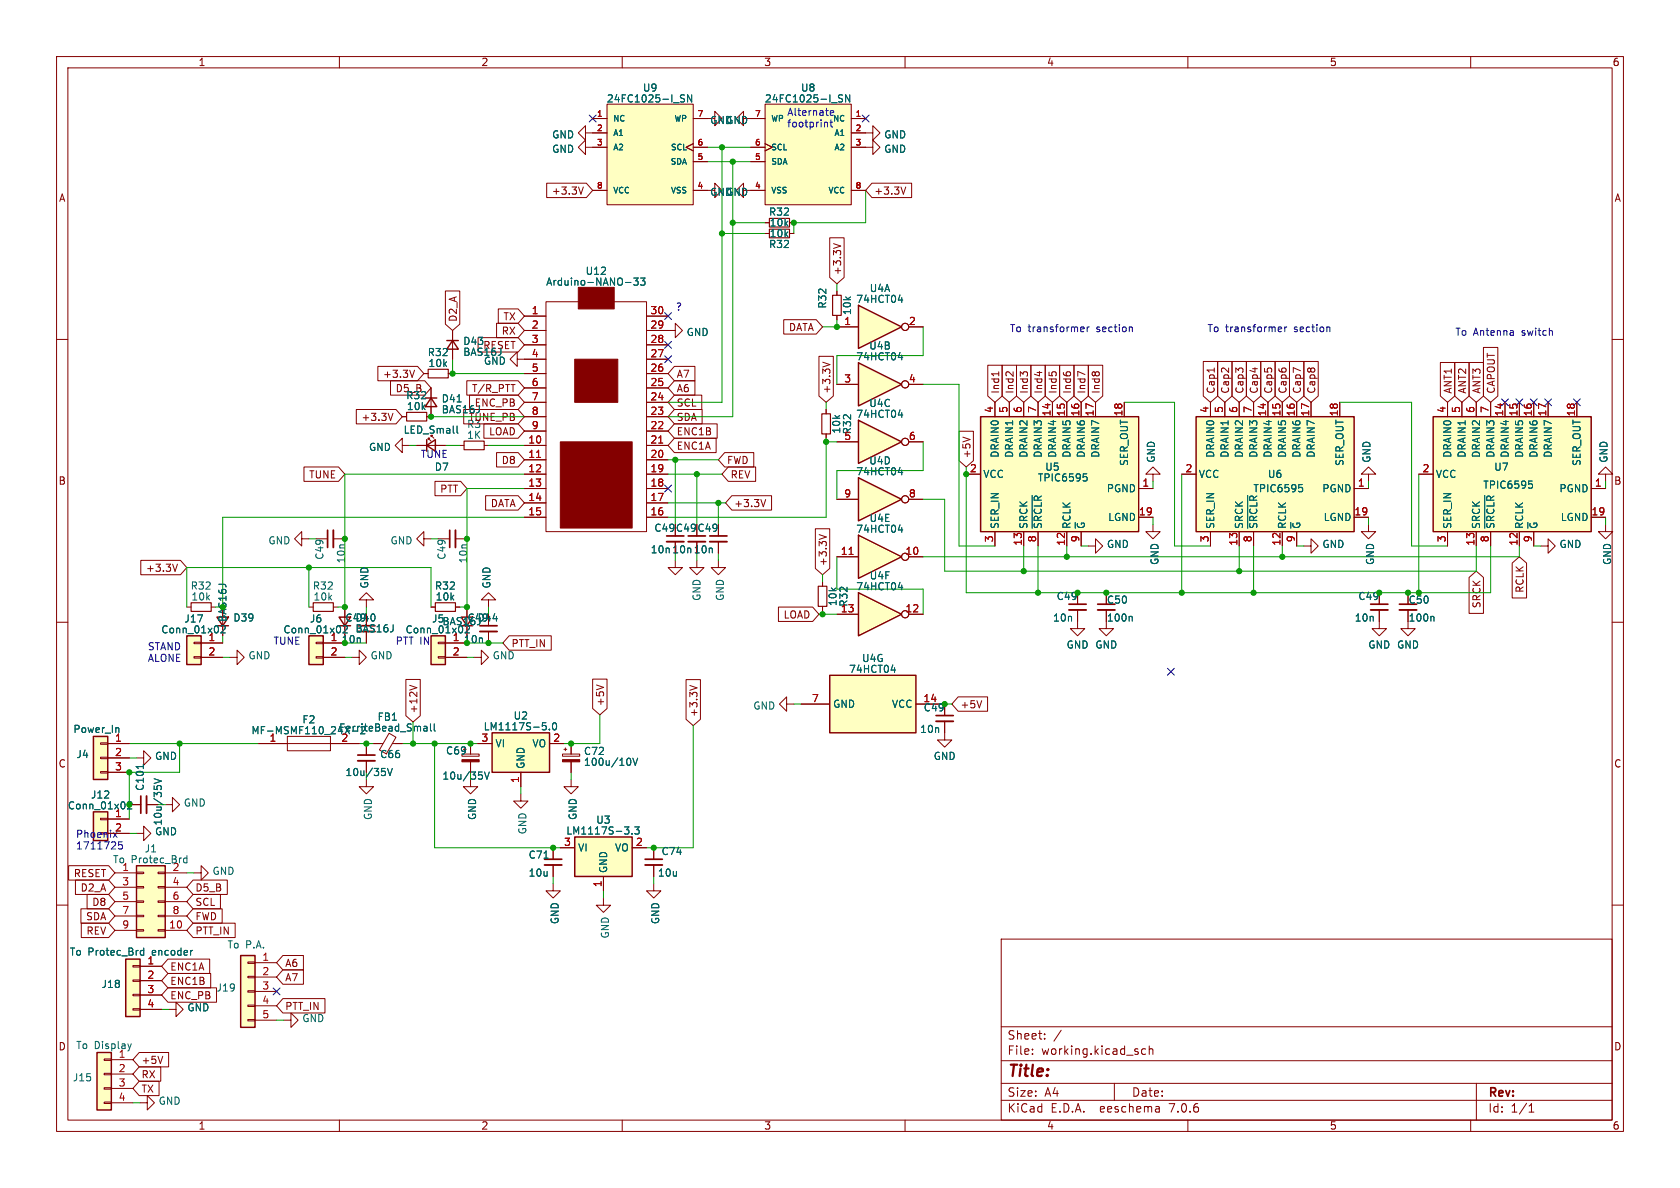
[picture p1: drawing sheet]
<svg xmlns="http://www.w3.org/2000/svg" width="297mm" height="210mm" viewBox="0 0 297 210" stroke-linecap="round" stroke-linejoin="round" font-family="sans-serif">
<defs><g id="words">
<text font-size="2.8" fill="#840000" x="178" y="190.9">Title:</text>
<g font-size="2.1" fill="#840000">
<text x="178" y="184">Sheet:</text>
<text x="178" y="186.7">File:</text>
<text x="184.1" y="186.7">working.kicad_sch</text>
<text x="178" y="196.9">KiCad</text>
<text x="178" y="194.1">Size:</text>
<text x="184.7" y="194.1">A4</text>
<text x="185.7" y="196.9">E.D.A.</text>
<text x="194.6" y="196.9">eeschema</text>
<text x="200" y="194.1">Date:</text>
<text x="207" y="196.9">7.0.6</text>
<text x="263" y="194.3">Rev:</text>
<text x="263" y="196.9">Id:</text>
<text x="267.1" y="196.9">1/1</text>
</g>
<g font-size="1.8" fill="#840000">
<text x="35" y="11.9">1</text>
<text x="85" y="11.9">2</text>
<text x="135" y="11.9">3</text>
<text x="185" y="11.9">4</text>
<text x="235" y="11.9">5</text>
<text x="285" y="11.9">6</text>
<text x="10.3" y="35.9">A</text>
<text x="97.5" y="34.6">+3.3V</text>
<text x="154.5" y="34.6">+3.3V</text>
<text x="285.3" y="35.9">A</text>
<text x="148.9" y="48.7" transform="rotate(-90 148.9 48.7)">+3.3V</text>
<text x="81" y="57" transform="rotate(-90 81 57)">D2_A</text>
<text x="88.6" y="59.4">RX</text>
<text x="88.9" y="56.8">TX</text>
<text x="139.4" y="58.7">DATA</text>
<text x="67.6" y="67">+3.3V</text>
<text x="69.9" y="69.5">D5_B</text>
<text x="83.3" y="69.5">T/R_PTT</text>
<text x="119.5" y="67">A7</text>
<text x="119.5" y="69.5">A6</text>
<text x="147" y="69.7" transform="rotate(-90 147 69.7)">+3.3V</text>
<text x="176.8" y="69.7" transform="rotate(-90 176.8 69.7)">Ind1</text>
<text x="179.4" y="69.7" transform="rotate(-90 179.4 69.7)">Ind2</text>
<text x="181.9" y="69.7" transform="rotate(-90 181.9 69.7)">Ind3</text>
<text x="184.5" y="69.7" transform="rotate(-90 184.5 69.7)">Ind4</text>
<text x="187" y="69.7" transform="rotate(-90 187 69.7)">Ind5</text>
<text x="189.5" y="69.7" transform="rotate(-90 189.5 69.7)">Ind6</text>
<text x="192.1" y="69.7" transform="rotate(-90 192.1 69.7)">Ind7</text>
<text x="194.6" y="69.7" transform="rotate(-90 194.6 69.7)">Ind8</text>
<text x="214.9" y="69.7" transform="rotate(-90 214.9 69.7)">Cap1</text>
<text x="217.5" y="69.7" transform="rotate(-90 217.5 69.7)">Cap2</text>
<text x="220" y="69.7" transform="rotate(-90 220 69.7)">Cap3</text>
<text x="222.6" y="69.7" transform="rotate(-90 222.6 69.7)">Cap4</text>
<text x="225.1" y="69.7" transform="rotate(-90 225.1 69.7)">Cap5</text>
<text x="227.6" y="69.7" transform="rotate(-90 227.6 69.7)">Cap6</text>
<text x="230.2" y="69.7" transform="rotate(-90 230.2 69.7)">Cap7</text>
<text x="232.7" y="69.7" transform="rotate(-90 232.7 69.7)">Cap8</text>
<text x="256.9" y="69.7" transform="rotate(-90 256.9 69.7)">ANT1</text>
<text x="259.4" y="69.7" transform="rotate(-90 259.4 69.7)">ANT2</text>
<text x="261.9" y="69.7" transform="rotate(-90 261.9 69.7)">ANT3</text>
<text x="264.5" y="69.7" transform="rotate(-90 264.5 69.7)">CAPOUT</text>
<text x="63.8" y="74.6">+3.3V</text>
<text x="82.5" y="75.9">R3</text>
<text x="82.8" y="74.6">TUNE_PB</text>
<text x="83.8" y="72.1">ENC_PB</text>
<text x="86.4" y="77.2">LOAD</text>
<text x="119.5" y="72.1">SCL</text>
<text x="119.5" y="74.6">SDA</text>
<text x="119.5" y="77.2">ENC1B</text>
<text x="88.6" y="82.2">D8</text>
<text x="119.5" y="79.7">ENC1A</text>
<text x="128.4" y="82.2">FWD</text>
<text x="171.8" y="81.1" transform="rotate(-90 171.8 81.1)">+5V</text>
<text x="10.3" y="85.9">B</text>
<text x="54.6" y="84.8">TUNE</text>
<text x="77.7" y="87.3">PTT</text>
<text x="86.7" y="89.9">DATA</text>
<text x="129.1" y="84.8">REV</text>
<text x="129.7" y="89.9">+3.3V</text>
<text x="285.3" y="85.9">B</text>
<text x="119.4" y="94.2">C49</text>
<text x="123.2" y="94.2">C49</text>
<text x="25.7" y="101.3">+3.3V</text>
<text x="146.4" y="100.2" transform="rotate(-90 146.4 100.2)">+3.3V</text>
<text x="261.9" y="107.6" transform="rotate(-90 261.9 107.6)">SRCK</text>
<text x="269.6" y="104.9" transform="rotate(-90 269.6 104.9)">RCLK</text>
<text x="62.7" y="110.1">D40</text>
<text x="138.4" y="109.5">LOAD</text>
<text x="90.3" y="114.6">PTT_IN</text>
<text x="107" y="124.9" transform="rotate(-90 107 124.9)">+5V</text>
<text x="169.7" y="125.4">+5V</text>
<text x="74" y="126.2" transform="rotate(-90 74 126.2)">+12V</text>
<text x="123.5" y="126.8" transform="rotate(-90 123.5 126.8)">+3.3V</text>
<text x="10.3" y="135.9">C</text>
<text x="285.3" y="135.9">C</text>
<text x="12.9" y="155.3">RESET</text>
<text x="14.2" y="157.8">D2_A</text>
<text x="16.2" y="160.3">D8</text>
<text x="34.4" y="160.3">SCL</text>
<text x="34.4" y="157.8">D5_B</text>
<text x="15.1" y="162.9">SDA</text>
<text x="15.2" y="165.4">REV</text>
<text x="34.4" y="162.9">FWD</text>
<text x="34.4" y="165.4">PTT_IN</text>
<text x="30" y="171.8">ENC1A</text>
<text x="50.3" y="173.7">A7</text>
<text x="50.3" y="171.1">A6</text>
<text x="30" y="176.8">ENC_PB</text>
<text x="30" y="174.3">ENC1B</text>
<text x="50.3" y="178.8">PTT_IN</text>
<text x="10.3" y="185.9">D</text>
<text x="285.3" y="185.9">D</text>
<text x="24.9" y="190.8">RX</text>
<text x="24.9" y="188.3">+5V</text>
<text x="24.9" y="193.4">TX</text>
<text x="35" y="199.9">1</text>
<text x="85" y="199.9">2</text>
<text x="135" y="199.9">3</text>
<text x="185" y="199.9">4</text>
<text x="235" y="199.9">5</text>
<text x="285" y="199.9">6</text>
</g>
<g font-size="1.8" fill="#006464">
<text x="113.6" y="16.4">U9</text>
<text x="141.5" y="16.4">U8</text>
<text x="107.2" y="18.3">24FC1025-I_SN</text>
<text x="125.5" y="22.1">GND</text>
<text x="128.3" y="22.1">GND</text>
<text x="135.1" y="18.3">24FC1025-I_SN</text>
<text x="97.5" y="24.7">GND</text>
<text x="97.5" y="27.2">GND</text>
<text x="156.2" y="24.7">GND</text>
<text x="156.2" y="27.2">GND</text>
<text x="125.5" y="34.8">GND</text>
<text x="128.3" y="34.8">GND</text>
<text x="135.8" y="38.3">R32</text>
<text x="136" y="40.2">10k</text>
<text x="135.8" y="44">R32</text>
<text x="136" y="42.1">10k</text>
<text x="96.4" y="50.7">Arduino-NANO-33</text>
<text x="103.4" y="48.8">U12</text>
<text x="151.3" y="53.7">74HCT04</text>
<text x="153.7" y="51.8">U4A</text>
<text x="121.3" y="59.6">GND</text>
<text x="146.3" y="54.7" transform="rotate(-90 146.3 54.7)">R32</text>
<text x="150.6" y="55.8" transform="rotate(-90 150.6 55.8)">10k</text>
<text x="75.5" y="63.2">R32</text>
<text x="75.6" y="65.1">10k</text>
<text x="81.8" y="63.1">BAS16J</text>
<text x="81.8" y="61.2">D43</text>
<text x="85.3" y="61.9">RESET</text>
<text x="85.5" y="64.7">GND</text>
<text x="151.3" y="63.9">74HCT04</text>
<text x="153.6" y="62">U4B</text>
<text x="71.7" y="70.8">R32</text>
<text x="78" y="71.3">D41</text>
<text x="71.3" y="76.9">LED_Small</text>
<text x="71.8" y="72.7">10k</text>
<text x="78" y="73.3">BAS16J</text>
<text x="82.5" y="77.8">1K</text>
<text x="148.7" y="76.8" transform="rotate(-90 148.7 76.8)">10k</text>
<text x="150.7" y="76.9" transform="rotate(-90 150.7 76.9)">R32</text>
<text x="151.3" y="74.1">74HCT04</text>
<text x="153.6" y="72.1">U4C</text>
<text x="65.1" y="79.9">GND</text>
<text x="76.8" y="83.4">D7</text>
<text x="153.6" y="82.3">U4D</text>
<text x="176.8" y="81" transform="rotate(-90 176.8 81)">DRAIN0</text>
<text x="179.3" y="81" transform="rotate(-90 179.3 81)">DRAIN1</text>
<text x="181.8" y="81" transform="rotate(-90 181.8 81)">DRAIN2</text>
<text x="184.4" y="81" transform="rotate(-90 184.4 81)">DRAIN3</text>
<text x="184.7" y="83.4">U5</text>
<text x="186.9" y="81" transform="rotate(-90 186.9 81)">DRAIN4</text>
<text x="189.5" y="81" transform="rotate(-90 189.5 81)">DRAIN5</text>
<text x="192" y="81" transform="rotate(-90 192 81)">DRAIN6</text>
<text x="194.5" y="81" transform="rotate(-90 194.5 81)">DRAIN7</text>
<text x="199.6" y="82.5" transform="rotate(-90 199.6 82.5)">SER_OUT</text>
<text x="204.4" y="81.9" transform="rotate(-90 204.4 81.9)">GND</text>
<text x="214.9" y="81" transform="rotate(-90 214.9 81)">DRAIN0</text>
<text x="217.4" y="81" transform="rotate(-90 217.4 81)">DRAIN1</text>
<text x="219.9" y="81" transform="rotate(-90 219.9 81)">DRAIN2</text>
<text x="222.5" y="81" transform="rotate(-90 222.5 81)">DRAIN3</text>
<text x="225" y="81" transform="rotate(-90 225 81)">DRAIN4</text>
<text x="227.6" y="81" transform="rotate(-90 227.6 81)">DRAIN5</text>
<text x="230.1" y="81" transform="rotate(-90 230.1 81)">DRAIN6</text>
<text x="232.6" y="81" transform="rotate(-90 232.6 81)">DRAIN7</text>
<text x="237.7" y="82.5" transform="rotate(-90 237.7 82.5)">SER_OUT</text>
<text x="242.5" y="81.9" transform="rotate(-90 242.5 81.9)">GND</text>
<text x="256.8" y="81" transform="rotate(-90 256.8 81)">DRAIN0</text>
<text x="259.3" y="81" transform="rotate(-90 259.3 81)">DRAIN1</text>
<text x="261.8" y="81" transform="rotate(-90 261.8 81)">DRAIN2</text>
<text x="264.1" y="83.4">U7</text>
<text x="264.4" y="81" transform="rotate(-90 264.4 81)">DRAIN3</text>
<text x="266.9" y="81" transform="rotate(-90 266.9 81)">DRAIN4</text>
<text x="269.5" y="81" transform="rotate(-90 269.5 81)">DRAIN5</text>
<text x="272" y="81" transform="rotate(-90 272 81)">DRAIN6</text>
<text x="274.5" y="81" transform="rotate(-90 274.5 81)">DRAIN7</text>
<text x="279.6" y="82.5" transform="rotate(-90 279.6 82.5)">SER_OUT</text>
<text x="284.4" y="81.9" transform="rotate(-90 284.4 81.9)">GND</text>
<text x="151.3" y="84.2">74HCT04</text>
<text x="173.7" y="84.7">VCC</text>
<text x="183.4" y="85.3">TPIC6595</text>
<text x="195.6" y="87.2">PGND</text>
<text x="211.8" y="84.7">VCC</text>
<text x="221.5" y="87.2">TPIC6595</text>
<text x="224.1" y="84.7">U6</text>
<text x="233.7" y="87.2">PGND</text>
<text x="253.7" y="84.7">VCC</text>
<text x="262.1" y="86.6">TPIC6595</text>
<text x="275.6" y="87.2">PGND</text>
<text x="115.6" y="94.2">C49</text>
<text x="151.3" y="94.4">74HCT04</text>
<text x="153.6" y="92.5">U4E</text>
<text x="176.8" y="93.6" transform="rotate(-90 176.8 93.6)">SER_IN</text>
<text x="181.8" y="93.6" transform="rotate(-90 181.8 93.6)">SRCK</text>
<text x="184.4" y="93.6" transform="rotate(-90 184.4 93.6)">~{SRCLR}</text>
<text x="189.5" y="93.6" transform="rotate(-90 189.5 93.6)">RCLK</text>
<text x="192" y="93.6" transform="rotate(-90 192 93.6)">~{G}</text>
<text x="195.8" y="92.3">LGND</text>
<text x="214.9" y="93.6" transform="rotate(-90 214.9 93.6)">SER_IN</text>
<text x="219.9" y="93.6" transform="rotate(-90 219.9 93.6)">SRCK</text>
<text x="222.5" y="93.6" transform="rotate(-90 222.5 93.6)">~{SRCLR}</text>
<text x="227.6" y="93.6" transform="rotate(-90 227.6 93.6)">RCLK</text>
<text x="230.1" y="93.6" transform="rotate(-90 230.1 93.6)">~{G}</text>
<text x="233.9" y="92.3">LGND</text>
<text x="256.8" y="93.6" transform="rotate(-90 256.8 93.6)">SER_IN</text>
<text x="261.8" y="93.6" transform="rotate(-90 261.8 93.6)">SRCK</text>
<text x="264.4" y="93.6" transform="rotate(-90 264.4 93.6)">~{SRCLR}</text>
<text x="269.5" y="93.6" transform="rotate(-90 269.5 93.6)">RCLK</text>
<text x="272" y="93.6" transform="rotate(-90 272 93.6)">~{G}</text>
<text x="275.8" y="92.3">LGND</text>
<text x="47.4" y="96.4">GND</text>
<text x="57.4" y="99.1" transform="rotate(-90 57.4 99.1)">C49</text>
<text x="61.2" y="99.7" transform="rotate(-90 61.2 99.7)">10n</text>
<text x="68.9" y="96.4">GND</text>
<text x="79" y="99.1" transform="rotate(-90 79 99.1)">C49</text>
<text x="82.8" y="99.7" transform="rotate(-90 82.8 99.7)">10n</text>
<text x="114.9" y="98">10n 10n 10n</text>
<text x="195.6" y="97.1">GND</text>
<text x="205" y="100" transform="rotate(-90 205 100)">GND</text>
<text x="233.7" y="97.1">GND</text>
<text x="243.1" y="100" transform="rotate(-90 243.1 100)">GND</text>
<text x="275.6" y="97.1">GND</text>
<text x="285" y="100" transform="rotate(-90 285 100)">GND</text>
<text x="33.6" y="104.4">R32</text>
<text x="33.7" y="106.4">10k</text>
<text x="55.2" y="104.4">R32</text>
<text x="55.3" y="106.4">10k</text>
<text x="65.3" y="104.1" transform="rotate(-90 65.3 104.1)">GND</text>
<text x="76.8" y="104.4">R32</text>
<text x="76.9" y="106.4">10k</text>
<text x="86.9" y="104.1" transform="rotate(-90 86.9 104.1)">GND</text>
<text x="124.1" y="106.3" transform="rotate(-90 124.1 106.3)">GND</text>
<text x="128.2" y="106.3" transform="rotate(-90 128.2 106.3)">GND</text>
<text x="148.1" y="107.2" transform="rotate(-90 148.1 107.2)">10k</text>
<text x="150" y="107.4" transform="rotate(-90 150 107.4)">R32</text>
<text x="151.3" y="104.5">74HCT04</text>
<text x="153.7" y="102.6">U4F</text>
<text x="186.7" y="106.3">C49</text>
<text x="195.6" y="106.9">C50</text>
<text x="240" y="106.3">C49</text>
<text x="248.9" y="106.9">C50</text>
<text x="28.4" y="112.2">Conn_01x02</text>
<text x="32.5" y="110.2">J17</text>
<text x="41.2" y="110.1">D39</text>
<text x="50" y="112.2">Conn_01x02</text>
<text x="54.7" y="110.2">J6</text>
<text x="61" y="110.1">C49</text>
<text x="62.7" y="112">BAS16J</text>
<text x="71.6" y="112.2">Conn_01x02</text>
<text x="76.3" y="110.2">J5</text>
<text x="78.1" y="110.7">BAS16J</text>
<text x="82.6" y="110.1">C49</text>
<text x="84.3" y="110.1">D44</text>
<text x="186.1" y="110.1">10n</text>
<text x="195.6" y="110.1">100n</text>
<text x="239.4" y="110.1">10n</text>
<text x="248.9" y="110.1">100n</text>
<text x="43.8" y="116.8">GND</text>
<text x="65.4" y="116.8">GND</text>
<text x="87" y="116.8">GND</text>
<text x="150" y="119.2">74HCT04</text>
<text x="152.3" y="117.2">U4G</text>
<text x="188.5" y="114.9">GND GND</text>
<text x="241.8" y="114.9">GND GND</text>
<text x="133.1" y="125.6">GND</text>
<text x="147.2" y="125.3">GND</text>
<text x="157.6" y="125.3">VCC</text>
<text x="163.2" y="124.2">14</text>
<text x="163.2" y="126">C49</text>
<text x="12.9" y="129.8">Power_In</text>
<text x="44.3" y="130">MF-MSMF110_24X-2</text>
<text x="53.4" y="128.1">F2</text>
<text x="59.9" y="129.5">FerriteBead_Small</text>
<text x="66.7" y="127.6">FB1</text>
<text x="85.4" y="129.3">LM1117S-5.0</text>
<text x="90.7" y="127.4">U2</text>
<text x="162.6" y="129.8">10n</text>
<text x="13.4" y="134.2">J4</text>
<text x="27.3" y="134.5">GND</text>
<text x="61" y="137.4">10u/35V</text>
<text x="67.1" y="134.2">C66</text>
<text x="78.7" y="133.6">C69</text>
<text x="87.5" y="132.3">VI</text>
<text x="92.9" y="136" transform="rotate(-90 92.9 136)">GND</text>
<text x="94" y="132.3">VO</text>
<text x="103.1" y="133.7">C72</text>
<text x="103.1" y="135.6">100u/10V</text>
<text x="165" y="134.5">GND</text>
<text x="11.9" y="143.3">Conn_01x02</text>
<text x="16" y="141.4">J12</text>
<text x="25.6" y="139.9" transform="rotate(-90 25.6 139.9)">C101</text>
<text x="32.4" y="142.8">GND</text>
<text x="78.1" y="138">10u/35V</text>
<text x="27.3" y="147.9">GND</text>
<text x="28.8" y="146" transform="rotate(-90 28.8 146)">10u/35V</text>
<text x="66" y="145.1" transform="rotate(-90 66 145.1)">GND</text>
<text x="84.4" y="145.1" transform="rotate(-90 84.4 145.1)">GND</text>
<text x="93.3" y="147.6" transform="rotate(-90 93.3 147.6)">GND</text>
<text x="100" y="147.7">LM1117S-3.3</text>
<text x="102.1" y="145.1" transform="rotate(-90 102.1 145.1)">GND</text>
<text x="105.3" y="145.8">U3</text>
<text x="19.9" y="152.8">To Protec_Brd</text>
<text x="21.5" y="154.1">1</text>
<text x="25.5" y="150.9">J1</text>
<text x="30.4" y="154.1">2</text>
<text x="37.5" y="154.9">GND</text>
<text x="93.4" y="152">C71</text>
<text x="93.4" y="155.2">10u</text>
<text x="102.1" y="150.7">VI</text>
<text x="107.5" y="154.4" transform="rotate(-90 107.5 154.4)">GND</text>
<text x="108.6" y="150.7">VO</text>
<text x="116.2" y="155.2">10u</text>
<text x="116.8" y="151.4">C74</text>
<text x="40.1" y="167.9">To P.A.</text>
<text x="99" y="163.5" transform="rotate(-90 99 163.5)">GND</text>
<text x="107.9" y="166" transform="rotate(-90 107.9 166)">GND</text>
<text x="116.8" y="163.5" transform="rotate(-90 116.8 163.5)">GND</text>
<text x="12.2" y="169.1">To Protec_Brd</text>
<text x="27" y="169.1">encoder</text>
<text x="17.9" y="174.8">J18</text>
<text x="33" y="179">GND</text>
<text x="38.2" y="175.5">J19</text>
<text x="13.4" y="185.6">To Display</text>
<text x="53.3" y="180.9">GND</text>
<text x="12.8" y="191.4">J15</text>
<text x="20.9" y="187.1">1</text>
<text x="27.9" y="195.5">GND</text>
</g>
<g font-size="1.8" fill="#0000c2">
<text x="139.1" y="20.6">Alternate</text>
<text x="139.1" y="22.6">footprint</text>
<text x="119.4" y="55">?</text>
<text x="178.4" y="58.8">To transformer</text>
<text x="194" y="58.8">section</text>
<text x="213.4" y="58.8">To transformer</text>
<text x="228.9" y="58.8">section</text>
<text x="257.2" y="59.4">To Antenna</text>
<text x="269.1" y="59.4">switch</text>
<text x="74.3" y="81">TUNE</text>
<text x="26" y="115">STAND</text>
<text x="26" y="117.1">ALONE</text>
<text x="48.3" y="114.1">TUNE</text>
<text x="69.8" y="114.1">PTT IN</text>
<text x="13.3" y="148.2">Phoenix</text>
<text x="13.3" y="150.2">1711725</text>
</g>
<g font-size="1.8" fill="#a90000">
<text x="93.9" y="55.6">1</text>
<text x="93.9" y="58.2">2</text>
<text x="114.9" y="58.2">29</text>
<text x="114.9" y="55.6">30</text>
<text x="149.2" y="57.5">1</text>
<text x="160.6" y="57.5">2</text>
<text x="93.9" y="60.7">3</text>
<text x="93.9" y="63.2">4</text>
<text x="93.9" y="65.8">5</text>
<text x="114.9" y="65.8">26</text>
<text x="114.9" y="63.2">27</text>
<text x="114.9" y="60.7">28</text>
<text x="93.9" y="68.3">6</text>
<text x="93.9" y="70.9">7</text>
<text x="114.9" y="70.9">24</text>
<text x="114.9" y="68.3">25</text>
<text x="149.2" y="67.7">3</text>
<text x="160.6" y="67.7">4</text>
<text x="93.9" y="73.4">8</text>
<text x="93.9" y="75.9">9</text>
<text x="114.9" y="75.9">22</text>
<text x="114.9" y="73.4">23</text>
<text x="149.2" y="77.9">5</text>
<text x="160.6" y="77.9">6</text>
<text x="175.6" y="73.1" transform="rotate(-90 175.6 73.1)">4</text>
<text x="178.2" y="73.1" transform="rotate(-90 178.2 73.1)">5</text>
<text x="180.7" y="73.1" transform="rotate(-90 180.7 73.1)">6</text>
<text x="183.3" y="73.1" transform="rotate(-90 183.3 73.1)">7</text>
<text x="185.8" y="73.7" transform="rotate(-90 185.8 73.7)">14</text>
<text x="188.3" y="73.7" transform="rotate(-90 188.3 73.7)">15</text>
<text x="190.9" y="73.7" transform="rotate(-90 190.9 73.7)">16</text>
<text x="193.4" y="73.7" transform="rotate(-90 193.4 73.7)">17</text>
<text x="198.5" y="73.7" transform="rotate(-90 198.5 73.7)">18</text>
<text x="213.7" y="73.1" transform="rotate(-90 213.7 73.1)">4</text>
<text x="216.3" y="73.1" transform="rotate(-90 216.3 73.1)">5</text>
<text x="218.8" y="73.1" transform="rotate(-90 218.8 73.1)">6</text>
<text x="221.4" y="73.1" transform="rotate(-90 221.4 73.1)">7</text>
<text x="223.9" y="73.7" transform="rotate(-90 223.9 73.7)">14</text>
<text x="226.4" y="73.7" transform="rotate(-90 226.4 73.7)">15</text>
<text x="229" y="73.7" transform="rotate(-90 229 73.7)">16</text>
<text x="231.5" y="73.7" transform="rotate(-90 231.5 73.7)">17</text>
<text x="236.6" y="73.7" transform="rotate(-90 236.6 73.7)">18</text>
<text x="255.7" y="73.1" transform="rotate(-90 255.7 73.1)">4</text>
<text x="258.2" y="73.1" transform="rotate(-90 258.2 73.1)">5</text>
<text x="260.7" y="73.1" transform="rotate(-90 260.7 73.1)">6</text>
<text x="263.3" y="73.1" transform="rotate(-90 263.3 73.1)">7</text>
<text x="265.8" y="73.7" transform="rotate(-90 265.8 73.7)">14</text>
<text x="268.4" y="73.7" transform="rotate(-90 268.4 73.7)">15</text>
<text x="270.9" y="73.7" transform="rotate(-90 270.9 73.7)">16</text>
<text x="273.4" y="73.7" transform="rotate(-90 273.4 73.7)">17</text>
<text x="278.5" y="73.7" transform="rotate(-90 278.5 73.7)">18</text>
<text x="93.3" y="78.5">10</text>
<text x="93.3" y="81">11</text>
<text x="93.3" y="83.6">12</text>
<text x="114.9" y="83.6">19</text>
<text x="114.9" y="81">20</text>
<text x="114.9" y="78.5">21</text>
<text x="171.4" y="83.6">2</text>
<text x="209.5" y="83.6">2</text>
<text x="251.4" y="83.6">2</text>
<text x="93.3" y="86.1">13</text>
<text x="93.3" y="88.6">14</text>
<text x="114.9" y="88.6">17</text>
<text x="114.9" y="86.1">18</text>
<text x="149.2" y="88">9</text>
<text x="160.6" y="88">8</text>
<text x="201.9" y="86.1">1</text>
<text x="240" y="86.1">1</text>
<text x="281.9" y="86.1">1</text>
<text x="93.3" y="91.2">15</text>
<text x="114.9" y="91.2">16</text>
<text x="175.6" y="96" transform="rotate(-90 175.6 96)">3</text>
<text x="183.3" y="96" transform="rotate(-90 183.3 96)">8</text>
<text x="190.9" y="96" transform="rotate(-90 190.9 96)">9</text>
<text x="201.3" y="91.2">19</text>
<text x="213.7" y="96" transform="rotate(-90 213.7 96)">3</text>
<text x="221.4" y="96" transform="rotate(-90 221.4 96)">8</text>
<text x="229" y="96" transform="rotate(-90 229 96)">9</text>
<text x="239.4" y="91.2">19</text>
<text x="255.7" y="96" transform="rotate(-90 255.7 96)">3</text>
<text x="263.3" y="96" transform="rotate(-90 263.3 96)">8</text>
<text x="270.9" y="96" transform="rotate(-90 270.9 96)">9</text>
<text x="281.3" y="91.2">19</text>
<text x="148.5" y="98.2">11</text>
<text x="160" y="98.2">10</text>
<text x="180.7" y="96.6" transform="rotate(-90 180.7 96.6)">13</text>
<text x="188.3" y="96.6" transform="rotate(-90 188.3 96.6)">12</text>
<text x="218.8" y="96.6" transform="rotate(-90 218.8 96.6)">13</text>
<text x="226.4" y="96.6" transform="rotate(-90 226.4 96.6)">12</text>
<text x="260.7" y="96.6" transform="rotate(-90 260.7 96.6)">13</text>
<text x="268.4" y="96.6" transform="rotate(-90 268.4 96.6)">12</text>
<text x="36.8" y="113.4">1</text>
<text x="58.3" y="113.4">1</text>
<text x="79.9" y="113.4">1</text>
<text x="148.5" y="108.3">13</text>
<text x="160" y="108.3">12</text>
<text x="36.8" y="116">2</text>
<text x="58.3" y="116">2</text>
<text x="79.9" y="116">2</text>
<text x="143.4" y="124.2">7</text>
<text x="20.2" y="131.2">1</text>
<text x="47.6" y="131.2">1</text>
<text x="60.3" y="131.2">2</text>
<text x="85" y="131.2">3</text>
<text x="97.7" y="131.2">2</text>
<text x="20.2" y="133.7">2</text>
<text x="20.2" y="136.3">3</text>
<text x="91.8" y="138.5" transform="rotate(-90 91.8 138.5)">1</text>
<text x="20.2" y="144.5">1</text>
<text x="20.2" y="147.1">2</text>
<text x="99.6" y="149.6">3</text>
<text x="112.3" y="149.6">2</text>
<text x="21.5" y="156.6">3</text>
<text x="21.5" y="159.1">5</text>
<text x="21.5" y="161.7">7</text>
<text x="30.4" y="156.6">4</text>
<text x="30.4" y="159.1">6</text>
<text x="30.4" y="161.7">8</text>
<text x="106.4" y="156.9" transform="rotate(-90 106.4 156.9)">1</text>
<text x="21.5" y="164.2">9</text>
<text x="29.8" y="164.2">10</text>
<text x="26" y="170.6">1</text>
<text x="26" y="173.1">2</text>
<text x="46.3" y="169.9">1</text>
<text x="46.3" y="172.5">2</text>
<text x="26" y="175.6">3</text>
<text x="26" y="178.2">4</text>
<text x="46.3" y="175">3</text>
<text x="46.3" y="177.5">4</text>
<text x="46.3" y="180.1">5</text>
<text x="20.9" y="189.6">2</text>
<text x="20.9" y="192.2">3</text>
<text x="20.9" y="194.7">4</text>
</g>
<g font-size="1.8" fill="#009600">
<text x="40.2" y="110" transform="rotate(-90 40.2 110)">BAS16J</text>
<text x="60.3" y="113.9">10n</text>
<text x="81.9" y="113.9">10n</text>
</g>
<g font-size="1.4" fill="#a90000">
<text x="105.4" y="20.7">1</text>
<text x="105.4" y="23.2">2</text>
<text x="123.2" y="20.7">7</text>
<text x="133.4" y="20.7">7</text>
<text x="151.2" y="20.7">1</text>
<text x="151.2" y="23.2">2</text>
<text x="105.4" y="25.8">3</text>
<text x="123.2" y="28.3">5</text>
<text x="123.2" y="25.8">6</text>
<text x="133.4" y="28.3">5</text>
<text x="133.4" y="25.8">6</text>
<text x="151.2" y="25.8">3</text>
<text x="105.4" y="33.4">8</text>
<text x="123.2" y="33.4">4</text>
<text x="133.4" y="33.4">4</text>
<text x="151.2" y="33.4">8</text>
</g>
<g font-size="1.4" fill="#006464">
<text x="108.3" y="21.7">NC</text>
<text x="119.1" y="21.7">WP</text>
<text x="136.3" y="21.7">WP</text>
<text x="147.1" y="21.7">NC</text>
<text x="108.3" y="24.2">A1</text>
<text x="108.3" y="26.8">A2</text>
<text x="118.4" y="29.3">SDA</text>
<text x="118.5" y="26.8">SCL</text>
<text x="136.3" y="29.3">SDA</text>
<text x="136.3" y="26.8">SCL</text>
<text x="147.4" y="24.2">A1</text>
<text x="147.4" y="26.8">A2</text>
<text x="108.3" y="34.4">VCC</text>
<text x="118.5" y="34.4">VSS</text>
<text x="136.3" y="34.4">VSS</text>
<text x="146.3" y="34.4">VCC</text>
</g>
</g></defs>
<g fill="none" stroke="#840000" stroke-width=".18">
<path d="M10 10h277v190h-277zM12 12h273v186h-273zM60 10v2M110 10v2M160 10v2M210 10v2M260 10v2M10 60h2M118.1 58.4h1.3v-1.2l1.2 1.2-1.2 1.3v-1.3M135.3 41.3h.7M139.6 41.3h.7M285 60h2"/>
<path d="M119.4 95.8v2M192.4 96.5h1.3v-1.2l1.2 1.2-1.2 1.3v-1.3M203.8 92.7v1.3h1.3l-1.3 1.3-1.2-1.3h1.2M10 110h2M285 110h2M99.4 133.3h3.1v.4h-3.1zM99.7 132.5h.5M99.9 132.2v.5M101 131.4v1.9M101 134.7v1.8M10 160h2M106.7 158.8v1.2h1.2l-1.2 1.3-1.3-1.3h1.3"/>
<path d="M285 160h2M177 166h108v32h-108zM60 198v2M110 198v2M160 198v2M177 194.5h108M177 191.5h108M177 187.5h108M177 181.5h108M182.5 186.3v.1M182.5 185.5v.1M184.7 183.6v.1"/>
<path d="M184.7 182.8v.1M187.6 182.1l-1.3 2M197 191.5v3M202.5 185.5l-.4-.1-.3 .3v.4l.2 .2h.5M203.2 185.5l.2-.1 .3 .1 .1 .9M203.2 184.9v1.5M204.9 195.7l.1 .9M205 196.5l-.2 .1M205 196h-.2M210 198v2M260 198v2M261 191.5v6.5"/>
<path d="M270.3 196.6h.9M270.3 195.5l.4-.4v1.5"/>
</g>
<path d="M99.4 134.3h3.1v.4h-3.1z" fill="#840000" stroke="#840000" stroke-width=".18"/>
<path d="M111.2 134a.79 .79 0 0 1 0 1.3M111.9 134l.4 1.3 .4-1.3" fill="none" stroke="#006464" stroke-width=".18"/>
<path d="M117.9 95.8h3" fill="none" stroke="#840000" stroke-width=".33"/>
<path d="M117.9 94.7h3" fill="none" stroke="#840000" stroke-width=".3"/>
<path d="M136 40.5h3.6v1.5h-3.6z" fill="none" stroke="#840000" stroke-width=".2"/>
<path d="M151.8 64.1l7.6 3.8-7.6 3.9z" fill="#ffffc2"/>
<path d="M151.8 64.1l7.6 3.8-7.6 3.9zM253.4 73.7h27.9v20.3h-27.9zM87 129.5h10.2v7h-10.2z" fill="none" stroke="#840000" stroke-width=".25"/>
<g fill="none" stroke="#840000" stroke-width=".18">
<path d="M148 67.9h3.8M160.7 67.9h2.5M255.9 71.1v2.6M258.4 71.1v2.6M261 71.1v2.6M263.5 71.1v2.6M266.1 71.1v2.6M268.6 71.1v2.6M271.1 71.1v2.6M273.7 71.1v2.6M278.8 71.1v2.6M230.5 96.5h1.3v-1.2l1.2 1.2-1.2 1.3v-1.3"/>
<path d="M241.9 92.7v1.3h1.3l-1.3 1.3-1.2-1.3h1.2M250.8 83.8h2.6M255.9 94v2.5M261 94v2.5M263.5 94v2.5M268.6 94v2.5M271.1 94v2.5M281.3 86.4h2.5M281.3 91.4h2.5M283.8 83.8h1.3l-1.3-1.2-1.2 1.2h1.2v1.3M64.8 137.8v1.3h1.2l-1.2 1.2-1.3-1.2h1.3M81.7 133.3h3v.4h-3z"/>
<path d="M83.2 137.8v1.3h1.3l-1.3 1.2-1.3-1.2h1.3M83.2 131.4v1.9M83.2 134.7v1.8M84.5 131.4h2.5M92.1 136.5v2.6M97.2 131.4h2.5M101 137.8v1.3h1.2l-1.2 1.2-1.3-1.2h1.3M92.1 140.3v1.3h1.2l-1.2 1.3-1.3-1.3h1.3M97.8 149.9v2M97.8 152.9v2"/>
<circle cx="160" cy="67.9" r=".63"/>
</g>
<path d="M158.8 63.2h.8M159.4 62.8v.8M262.5 87.6v5.8M270.3 85h.6M270.4 85.5h.3l.2 .3v.4l-.5 .1M85.2 137.1v.5M85.7 136.5l.4 1.2 .4-1.2M97.1 128.9v.1M97.8 127.9l.2-.1a.68 .68 0 0 1 .4 .6 .68 .68 0 0 1-.4 .6l-.2-.1-.1-.4zM96.2 151.7h.7" fill="none" stroke="#006464" stroke-width=".18"/>
<g fill="#ffffc2" stroke="#ffffc2" stroke-width=".18">
<path d="M87 129.5h10.2v7h-10.2z"/>
<path d="M253.4 73.7h27.9v20.3h-27.9z"/>
</g>
<path d="M81.7 134.3h3v.4h-3z" fill="#840000" stroke="#840000" stroke-width=".18"/>
<path d="M96.3 152.9h3" fill="none" stroke="#840000" stroke-width=".33"/>
<path d="M96.3 151.9h3" fill="none" stroke="#840000" stroke-width=".3"/>
<path d="M151.8 54l7.6 3.8-7.6 3.8z" fill="#ffffc2"/>
<path d="M151.8 54l7.6 3.8-7.6 3.8zM75.2 70.4h2M76.2 70.4l1 1.5h-2zM79 60.2h2M80 60.2l1 1.5h-2zM173.4 73.7h27.9v20.3h-27.9zM16.5 130.2h2.5v7.6h-2.5zM16.5 143.5h2.5v5.1h-2.5zM24.1 153h5.1v12.7h-5.1zM22.2 169.5h2.6v10.2h-2.6zM42.5 168.9h2.6v12.7h-2.6zM17.1 186.1h2.6v10.1h-2.6z" fill="none" stroke="#840000" stroke-width=".25"/>
<g fill="none" stroke="#840000" stroke-width=".18">
<path d="M107.3 18.4h15.3v17.8h-15.3zM135.3 18.4h15.2v17.8h-15.2zM103.5 23.5v-1.3l-1.3 1.3 1.3 1.3v-1.3h3.8M103.5 26v-1.2l-1.3 1.2 1.3 1.3v-1.3h3.8M104.8 21h2.5M104.8 33.7h2.5M122.6 21h3.8v-1.3l1.2 1.3-1.2 1.2v-1.2M122.6 33.7h3.8v-1.3l1.2 1.3-1.2 1.2v-1.2M122.6 25.4l-1.3 .6 1.3 .7M122.6 26h2.5M122.6 28.6h2.5M131.4 21v-1.3l-1.2 1.3 1.2 1.2v-1.2h3.9"/>
<path d="M131.4 33.7v-1.3l-1.2 1.3 1.2 1.2v-1.2h3.9M132.7 26h2.6M132.7 28.6h2.6M135.3 25.4l1.2 .6-1.2 .7M135.3 39.4h.7M139.6 39.4h.7M150.5 23.5h3.8v-1.3l1.3 1.3-1.3 1.3v-1.3M150.5 26h3.8v-1.2l1.3 1.2-1.3 1.3v-1.3M150.5 21h2.5M150.5 33.7h2.5M80 58.4v5.1M92.7 55.9h3.8"/>
<path d="M92.7 58.4h3.8M96.5 53.3h17.8v40.7h-17.8zM114.3 55.9h3.8M114.3 58.4h3.8M148 57.8h3.8M148 51.4v.8M148 55.8v.7M160.7 57.8h2.5M71.1 73.7h.8M74.9 66h.8M76.2 68.6v5.1h-.8M79.2 66h.8"/>
<path d="M91.4 63.5v-1.3l-1.2 1.3 1.2 1.3v-1.3h5.1M92.7 78.7h3.8M92.7 76.2h3.8M92.7 73.7h3.8M92.7 71.1h3.8M92.7 68.6h3.8M92.7 66h3.8M92.7 61h3.8M114.3 78.7h3.8M114.3 76.2h3.8M114.3 73.7h3.8M114.3 71.1h3.8"/>
<path d="M114.3 68.6h3.8M114.3 66h3.8M114.3 63.5h3.8M114.3 61h3.8M175.9 71.1v2.6M178.4 71.1v2.6M181 71.1v2.6M183.5 71.1v2.6M186.1 71.1v2.6M188.6 71.1v2.6M191.1 71.1v2.6M193.7 71.1v2.6"/>
<path d="M198.8 71.1v2.6M92.7 81.3h3.8M92.7 83.8h3.8M92.7 86.4h3.8M92.7 88.9h3.8M92.7 91.4h3.8M114.3 81.3h3.8M114.3 83.8h3.8M114.3 86.4h3.8M114.3 88.9h3.8M114.3 91.4h3.8M119.4 99.1v1.2h1.2l-1.2 1.3-1.3-1.3h1.3"/>
<path d="M123.2 95.8v2M127 92.7v2M127 95.8v2M170.8 83.8h2.6M175.9 94v2.5M181 94v2.5M183.5 94v2.5M188.6 94v2.5M191.1 94v2.5M201.3 86.4h2.5M201.3 91.4h2.5M272.4 96.5h1.3v-1.2l1.3 1.2-1.3 1.3v-1.3"/>
<path d="M283.8 92.7v1.3h1.3l-1.3 1.3-1.2-1.3h1.2M190.5 107.8v3.3h1.3l-1.3 1.3-1.3-1.3h1.3M190.5 104.8v2M195.6 107.8v3.3h1.2l-1.2 1.3-1.3-1.3h1.3M195.6 104.8v2M243.8 107.8v3.3h1.3l-1.3 1.3-1.2-1.3h1.2M243.8 104.8v2M248.9 107.8v3.3h1.3l-1.3 1.3-1.3-1.3h1.3M248.9 104.8v2M17.8 136.4h1.2v.3h-1.2zM17.8 133.9h1.2v.2h-1.2zM17.8 131.3h1.2v.3h-1.2z"/>
<path d="M19 131.4h3.9M19 134h3.9M19 136.5h3.9M24.1 134h1.3v-1.3l1.3 1.3-1.3 1.3v-1.3M45.7 131.4h17.8M50.8 130.2h7.6v2.5h-7.6zM17.8 144.7h1.2v.2h-1.2zM19 144.8h3.9M19 147.3h3.9M20.3 154.3h3.8M20.3 156.8h3.8M20.3 159.4h3.8"/>
<path d="M22.9 142.2h2M24.1 159.3h1.3v.2h-1.3zM24.1 156.7h1.3v.3h-1.3zM24.1 154.2h1.3v.2h-1.3zM24.1 147.3h1.3v-1.2l1.3 1.2-1.3 1.3v-1.3M25.9 142.2h2M27.9 159.3h1.3v.2h-1.3zM27.9 156.7h1.3v.3h-1.3zM27.9 154.2h1.3v.2h-1.3zM29.2 142.2h1.3v-1.2l1.2 1.2-1.2 1.3v-1.3M29.2 154.3h3.8M29.2 156.8h3.8"/>
<path d="M29.2 159.4h3.8M34.3 154.3h1.3v-1.3l1.2 1.3-1.2 1.3v-1.3M97.8 156.2v1.3h1.3l-1.3 1.3-1.3-1.3h1.3M20.3 164.5h3.8M20.3 161.9h3.8M23.5 178.3h1.3v.3h-1.3zM23.5 175.8h1.3v.2h-1.3zM23.5 173.2h1.3v.3h-1.3zM23.5 170.7h1.3v.2h-1.3zM24.1 164.3h1.3v.3h-1.3zM24.1 161.8h1.3v.3h-1.3zM24.8 170.8h3.8"/>
<path d="M24.8 173.4h3.8M24.8 175.9h3.8M24.8 178.4h3.8M27.9 164.3h1.3v.3h-1.3zM27.9 161.8h1.3v.3h-1.3zM29.2 164.5h3.8M29.2 161.9h3.8M29.8 178.4h1.3v-1.2l1.3 1.2-1.3 1.3v-1.3M43.8 177.7h1.3v.2h-1.3zM43.8 175.1h1.3v.3h-1.3zM43.8 172.6h1.3v.2h-1.3zM43.8 170.1h1.3v.2h-1.3z"/>
<path d="M45.1 170.2h3.8M45.1 172.7h3.8M45.1 175.3h3.8M45.1 177.8h3.8M18.4 194.8h1.3v.3h-1.3zM18.4 192.3h1.3v.2h-1.3zM18.4 189.7h1.3v.3h-1.3zM18.4 187.2h1.3v.3h-1.3zM19.7 187.3h3.8M19.7 189.9h3.8M19.7 192.4h3.8M19.7 194.9h3.8"/>
<path d="M24.8 194.9h1.2v-1.2l1.3 1.2-1.3 1.3v-1.3M43.8 180.2h1.3v.3h-1.3zM45.1 180.3h3.8M50.2 180.3h1.2v-1.2l1.3 1.2-1.3 1.3v-1.3"/>
<circle cx="160" cy="57.8" r=".63"/>
</g>
<g fill="none" stroke="#006464" stroke-width=".18">
<path d="M120.4 17.3l.5 .2 .1 .3-.2 .2h-.5M120.4 16.8h.6M122.3 16.8v1.2l-.7-1.2v1.2M148.3 17.3l.5 .2 .2 .3-.3 .2h-.5M148.3 16.8h.7M150.2 16.8v1.2l-.7-1.2v1.2M110.6 49.9h.9M112 49.1h.8l-.4 .5 .4 .2v.5l-.2 .1-.6-.1M113.2 49.1h.8l-.4 .5 .4 .2v.5l-.2 .1-.6-.1M158.8 53h.8M159.4 52.6v.9M80.8 71.1h.7"/>
<path d="M182.5 87.6v5.8M191.5 83.8h.6M191.6 84.2h.4l.2 .3-.1 .5h-.5M200 109l.2 .1v.7M253.3 109l.2 .1v.7M20.8 128.6l.2 .2v.7M25.3 135.1v.8M27.2 137.7l1.3 .4-1.3 .4M27.9 138.9h.5M22.6 141.9l.5-.2 .2 .4-.8 .9h.8M32.5 152.4l.2 .1h.4M33.1 151.3v1.2"/>
<path d="M33.1 151.7h-.4l-.2 .1M24.9 168.7l.1 .2 .4-.1M25.4 167.6v1.3M25.4 168.1l-.4-.1-.1 .1M33.9 168h.2M23.2 184.5l-.3 .9"/>
</g>
<path d="M121.7 95.8h3M125.5 95.8h3M189 107.8h3M194.1 107.8h3M242.3 107.8h3.1M247.4 107.8h3M25.9 140.7v3.1" fill="none" stroke="#840000" stroke-width=".33"/>
<path d="M121.7 94.7h3M125.5 94.7h3M189 106.8h3M194.1 106.8h3M242.3 106.8h3.1M247.4 106.8h3M24.9 140.7v3.1" fill="none" stroke="#840000" stroke-width=".3"/>
<g fill="#840000" stroke="#840000" stroke-width=".18">
<path d="M101.6 63.5h7.6v7.6h-7.6z"/>
<path d="M102.2 50.8h6.4v3.8h-6.4z"/>
<path d="M99.1 78.1h12.7v15.2h-12.7z"/>
</g>
<path d="M116.4 78.3h.8M94.9 80.9h.7" fill="none" stroke="#a90000" stroke-width=".18"/>
<path d="M136 38.6h3.6v1.5h-3.6zM147.2 52.2h1.5v3.6h-1.5zM71.9 72.9h3.5v1.5h-3.5zM75.7 65.3h3.5v1.5h-3.5z" fill="none" stroke="#840000" stroke-width=".2"/>
<g fill="#ffffc2" stroke="#ffffc2" stroke-width=".18">
<path d="M42.5 168.9h2.6v12.7h-2.6z"/>
<path d="M17.1 186.1h2.6v10.1h-2.6z"/>
<path d="M135.3 18.4h15.2v17.8h-15.2z"/>
<path d="M22.2 169.5h2.6v10.2h-2.6z"/>
<path d="M24.1 153h5.1v12.7h-5.1z"/>
<path d="M107.3 18.4h15.3v17.8h-15.3z"/>
<path d="M173.4 73.7h27.9v20.3h-27.9z"/>
<path d="M16.5 130.2h2.5v7.6h-2.5z"/>
<path d="M16.5 143.5h2.5v5.1h-2.5z"/>
</g>
<path d="M151.8 84.5l7.6 3.8-7.6 3.8z" fill="#ffffc2"/>
<path d="M151.8 84.5l7.6 3.8-7.6 3.8z" fill="none" stroke="#840000" stroke-width=".25"/>
<g fill="none" stroke="#840000" stroke-width=".18">
<path d="M146 72.4v.8M146 76.7v.8M148 88.3h3.8M160.7 88.3h2.5"/>
<circle cx="160" cy="88.3" r=".63"/>
</g>
<path d="M158.8 83.5h.8M159.4 83.1v.8" fill="none" stroke="#006464" stroke-width=".18"/>
<path d="M145.3 73.2h1.5v3.5h-1.5z" fill="none" stroke="#840000" stroke-width=".2"/>
<path d="M151.8 74.3l7.6 3.8-7.6 3.8z" fill="#ffffc2"/>
<path d="M75.4 78.7l1.6-1v2.1zM75.4 77.7v2.1M151.8 74.3l7.6 3.8-7.6 3.8zM33 112.4h2.6v5.1h-2.6zM38.4 109.1h2l-1 1.5zM38.4 110.6h2M54.6 112.4h2.5v5.1h-2.5zM76.2 112.4h2.5v5.1h-2.5z" fill="none" stroke="#840000" stroke-width=".25"/>
<g fill="none" stroke="#840000" stroke-width=".18">
<path d="M71.1 78.7v-1.2l-1.3 1.2 1.3 1.3v-1.3h1.3M73.7 78.7h5M75.7 77.7v-.2h.2h-.2l.5 .5M81.3 78.7h.7M85.6 78.7h.8M148 78.1h3.8M160.7 78.1h2.5M53.3 95.3v-1.3l-1.2 1.3 1.2 1.2v-1.2h1.3M123.2 99.1v1.2h1.3l-1.3 1.3-1.3-1.3h1.3M127 99.1v1.2h1.3l-1.3 1.3-1.3-1.3h1.3M33 107.3h.8M34.3 116.1h1.3v.2h-1.3z"/>
<path d="M34.3 113.5h1.3v.3h-1.3zM35.6 113.7h3.8M35.6 116.2h3.8M37.3 107.3h.8M39.4 109.1v3.3M40.6 116.2h1.3v-1.3l1.3 1.3-1.3 1.3v-1.3M55.9 116.1h1.2v.2h-1.2zM55.9 113.5h1.2v.3h-1.2zM57.1 113.7h3.9M57.1 116.2h3.9M62.2 116.2h1.3v-1.3l1.3 1.3-1.3 1.3v-1.3M77.5 116.1h1.2v.2h-1.2z"/>
<path d="M77.5 113.5h1.2v.3h-1.2zM78.7 113.7h3.8M78.7 116.2h3.8M64.8 131.4v2.1M64.8 134.5v2M66 131.4h1.7M68.8 129.6l1.2 .7-1.7 3-1.2-.7zM69.4 131.4h1.7M139.1 124.5v-1.3l-1.3 1.3 1.3 1.2v-1.2h1.2"/>
<circle cx="160" cy="78.1" r=".63"/>
</g>
<g fill="none" stroke="#006464" stroke-width=".18">
<path d="M80.8 75.3v1.1l.2 .2M158.8 73.4h.8M159.4 72.9v.9M39.1 110.7l.5-.1 .2 .4-.8 .9h.8M60.7 110.7h.1M61.3 110.7l.1 .2v.3l-.8 .7h.8M82.9 111.2l-.7 .7h.8M68.1 136.4v.6M68.5 135.8l.4 1.3 .5-1.3M75 128.4h.4l.1 .8M75 129.2h.5M75.5 128.7l-.5 .1"/>
<path d="M76.1 128v1.1l.2 .1M76.8 128v1.1l.1 .1"/>
</g>
<path d="M63.2 134.5h3.1" fill="none" stroke="#840000" stroke-width=".33"/>
<path d="M63.2 133.5h3.1" fill="none" stroke="#840000" stroke-width=".3"/>
<g fill="#ffffc2" stroke="#ffffc2" stroke-width=".18">
<path d="M54.6 112.4h2.5v5.1h-2.5z"/>
<path d="M76.2 112.4h2.5v5.1h-2.5z"/>
<path d="M33 112.4h2.6v5.1h-2.6z"/>
</g>
<path d="M82 78h3.6v1.5h-3.6zM33.8 106.6h3.5v1.5h-3.5z" fill="none" stroke="#840000" stroke-width=".2"/>
<path d="M151.8 94.6l7.6 3.8-7.6 3.8z" fill="#ffffc2"/>
<path d="M151.8 94.6l7.6 3.8-7.6 3.8z" fill="none" stroke="#840000" stroke-width=".25"/>
<g fill="none" stroke="#840000" stroke-width=".18">
<path d="M148 98.4h3.8M160.7 98.4h2.5M76.2 107.3h.8M80.5 107.3h.8M145.4 102.9v.7M145.4 107.2v.8"/>
<circle cx="160" cy="98.4" r=".63"/>
</g>
<path d="M150.1 98h.7" fill="none" stroke="#a90000" stroke-width=".18"/>
<path d="M158.8 93.7h.8M159.4 93.3v.8" fill="none" stroke="#006464" stroke-width=".18"/>
<path d="M77 106.6h3.5v1.5h-3.5zM144.7 103.6h1.5v3.6h-1.5z" fill="none" stroke="#840000" stroke-width=".2"/>
<path d="M151.8 104.8l7.6 3.8-7.6 3.8z" fill="#ffffc2"/>
<path d="M211.5 73.7h27.9v20.3h-27.9zM59.9 109.1h2.1l-1 1.5zM59.9 110.6h2.1M146.7 119.4h15.2v10.1h-15.2zM151.8 104.8l7.6 3.8-7.6 3.8zM101.6 148h10.2v6.9h-10.2z" fill="none" stroke="#840000" stroke-width=".25"/>
<g fill="none" stroke="#840000" stroke-width=".18">
<path d="M96.6 32.4h7.1l1.1 1.3-1.1 1.2h-7.1zM103.1 33.1l-.4 1.2M104.8 21h2.5M104.8 23.5h2.5M104.8 26h2.5M104.8 33.7h2.5M122.6 25.4l-1.3 .6 1.3 .7M122.6 21h2.5M122.6 26h2.5M122.6 33.7h2.5M122.6 28.6h2.5M132.7 21h2.6"/>
<path d="M132.7 26h2.6M132.7 33.7h2.6M132.7 28.6h2.6M135.3 25.4l1.2 .6-1.2 .7M135.3 39.4h.7M139.6 39.4h.7M150.5 21h2.5M150.5 23.5h2.5M150.5 26h2.5M150.5 33.7h2.5M154.1 32.4h7.1v2.5h-7.1l-1.1-1.2zM160.1 33.1l-.4 1.2"/>
<path d="M78.7 51.4h2.6v5.9l-1.3 1.1-1.3-1.1zM80 58.4v1.8M84.5 59.7h7.1l1.1 1.3-1.1 1.2h-7.1zM87.8 57.1h3.8l1.1 1.3-1.1 1.3h-3.8zM88.1 54.6h3.5l1.1 1.3-1.1 1.3h-3.5zM92.7 55.9h3.8M92.7 58.4h3.8M114.3 55.9h3.8M114.3 58.4h3.8M135.3 41.3h.7M138.6 56.5h5.7l1.1 1.3-1.1 1.3h-5.7zM139.6 41.3h.7"/>
<path d="M146.7 42h2.5v7.1l-1.2 1.1-1.3-1.1zM147.4 43.1l1.2 .4M148 51.4v.8M148 55.8v.7M148 57.8h3.8M160.7 57.8h2.5M63 72.4h7l1.1 1.3-1.1 1.2h-7zM66.8 64.8h7l1.1 1.2-1.1 1.3h-7zM69 67.3h6.1l1.1 1.3-1.1 1.3h-6.1zM69.5 73.1l-.5 1.2M71.1 73.7h.8M73.3 65.4l-.4 1.3"/>
<path d="M73.7 78.7h1.7M74.9 66h.8M76.2 71.9v1.8h-.8M76.2 68.6v1.8M77 78.7h1.7M79.2 66h.8M80 61.7v1.8M82 72.4h9.6l1.1 1.3-1.1 1.2h-9.6zM82.5 67.3h9.1l1.1 1.3-1.1 1.3h-9.1zM83 69.8h8.6l1.1 1.3-1.1 1.3h-8.6zM85.5 74.9h6.1l1.1 1.3-1.1 1.3h-6.1zM92.7 78.7h3.8"/>
<path d="M92.7 76.2h3.8M92.7 73.7h3.8M92.7 71.1h3.8M92.7 68.6h3.8M92.7 66h3.8M92.7 63.5h3.8M92.7 61h3.8M114.3 78.7h3.8M114.3 76.2h3.8M114.3 73.7h3.8M114.3 71.1h3.8M114.3 68.6h3.8"/>
<path d="M114.3 66h3.8M114.3 63.5h3.8M114.3 61h3.8M119.2 64.8h3.7v2.5h-3.7l-1.1-1.3zM119.2 69.8h4.9v2.6h-4.9l-1.1-1.3zM119.2 67.3h3.7v2.6h-3.7l-1.1-1.3zM119.2 72.4h4.9v2.5h-4.9l-1.1-1.2zM119.2 74.9h7.6v2.6h-7.6l-1.1-1.3zM119.2 77.5h7.4v2.5h-7.4l-1.1-1.3zM144.8 63h2.5v7l-1.3 1.1-1.2-1.1zM145.5 64l1.2 .5M146 72.4v.8"/>
<path d="M146 76.7v.8M148 78.1h3.8M148 67.9h3.8M160.7 78.1h2.5M160.7 67.9h2.5M169.5 76.2h2.6v5.2l-1.3 1.2-1.3-1.2zM170.2 77.3l1.3 .4M174.6 64.6h2.6v5.4l-1.3 1.1-1.3-1.1zM175.9 71.1v2.6M176.6 65.7v.7M177.2 64.6h2.5v5.4l-1.3 1.1-1.2-1.1zM178.4 71.1v2.6"/>
<path d="M179.7 64.6h2.5v5.4l-1.2 1.1-1.3-1.1zM181 71.1v2.6M182.2 64.6h2.6v5.4l-1.3 1.1-1.3-1.1zM183.5 71.1v2.6M183.8 65.7v.7M184.8 64.6h2.5v5.4l-1.2 1.1-1.3-1.1zM186.1 71.1v2.6M187.3 64.6h2.6v5.4l-1.3 1.1-1.3-1.1zM188.6 71.1v2.6M189.9 64.6h2.5v5.4l-1.3 1.1-1.2-1.1zM191.1 71.1v2.6M191.8 66.2l-1.3-.5v.8"/>
<path d="M192.4 64.6h2.5v5.4l-1.2 1.1-1.3-1.1zM193.7 71.1v2.6M198.8 71.1v2.6M212.7 63.9h2.6v6.1l-1.3 1.1-1.3-1.1zM214 71.1v2.6M214.7 65.1v.7M215.3 63.9h2.5v6.1l-1.3 1.1-1.2-1.1zM216.5 71.1v2.6M217.8 63.9h2.5v6.1l-1.2 1.1-1.3-1.1zM219.1 71.1v2.6M220.3 63.9h2.6v6.1l-1.3 1.1-1.3-1.1zM221.6 71.1v2.6"/>
<path d="M222.9 63.9h2.5v6.1l-1.2 1.1-1.3-1.1zM224.2 71.1v2.6M225.4 63.9h2.6v6.1l-1.3 1.1-1.3-1.1zM226.7 71.1v2.6M228 63.9h2.5v6.1l-1.3 1.1-1.2-1.1zM229.2 71.1v2.6M230.5 63.9h2.5v6.1l-1.2 1.1-1.3-1.1zM231.8 71.1v2.6M236.9 71.1v2.6M254.6 64.1h2.6v5.9l-1.3 1.1-1.3-1.1zM255.9 71.1v2.6M257.2 64.1h2.5v5.9l-1.3 1.1-1.2-1.1z"/>
<path d="M258.4 71.1v2.6M259.7 64.1h2.6v5.9l-1.3 1.1-1.3-1.1zM261 71.1v2.6M262.3 61.4h2.5v8.6l-1.3 1.1-1.2-1.1zM263.5 71.1v2.6M266.1 71.1v2.6M268.6 71.1v2.6M271.1 71.1v2.6M273.7 71.1v2.6M278.8 71.1v2.6M24.9 99.1h7l1.1 1.2-1.1 1.3h-7zM31.4 99.7l-.5 1.3"/>
<path d="M53.7 82.5h6.1l1.2 1.3-1.2 1.3h-6.1zM55.9 95.3h2M58.9 95.3h2.1M74.9 95.3v-1.3l-1.2 1.3 1.2 1.2v-1.2h1.3M76.9 85.1h4.5l1.1 1.3-1.1 1.2h-4.5zM77.5 95.3h2M80.5 95.3h2M85.8 87.6h5.8l1.1 1.3-1.1 1.3h-5.8zM87.8 80h3.8l1.1 1.3-1.1 1.3h-3.8zM92.7 86.4h3.8M92.7 91.4h3.8M92.7 83.8h3.8"/>
<path d="M92.7 81.3h3.8M92.7 88.9h3.8M114.3 86.4h3.8M114.3 91.4h3.8M114.3 83.8h3.8M114.3 81.3h3.8M114.3 88.9h3.8M119.4 95.8v2M123.2 95.8v2M127 92.7v2M127 95.8v2M128.1 80h5.2v2.6h-5.2l-1.1-1.3z"/>
<path d="M128.7 82.5h4.9v2.6h-4.9l-1.1-1.3zM129.4 87.6h7v2.6h-7l-1.1-1.3zM135.4 88.3l-.5 1.3M144.1 93.5h2.6v7l-1.3 1.1-1.3-1.1zM144.8 94.5l1.3 .4M148 98.4h3.8M148 88.3h3.8M160.7 98.4h2.5M160.7 88.3h2.5M170.8 83.8h2.6M175.9 94v2.5M181 94v2.5"/>
<path d="M183.5 94v2.5M188.6 94v2.5M191.1 94v2.5M201.3 86.4h2.5M201.3 91.4h2.5M203.8 83.8h1.3l-1.3-1.2-1.2 1.2h1.2v1.3M208.9 83.8h2.6M214 94v2.5M219.1 94v2.5M221.6 94v2.5M226.7 94v2.5M229.2 94v2.5"/>
<path d="M239.4 86.4h2.5M239.4 91.4h2.5M241.9 83.8h1.3l-1.3-1.2-1.2 1.2h1.2v1.3M250.8 83.8h2.6M255.9 94v2.5M261 94v2.5M263.5 94v2.5M267.3 99.5l1.3-1.1 1.3 1.1v6.2h-2.6zM268.6 94v2.5M271.1 94v2.5M281.3 86.4h2.5M281.3 91.4h2.5"/>
<path d="M35.6 113.7h3.8M35.6 116.2h3.8M39.4 110.6v1.8M54.6 107.3h.8M57.1 113.7h3.9M57.1 116.2h3.9M58.9 107.3h.8M61 107.3v1.8M61 110.6v1.8M64.8 106h1.2l-1.2-1.2-1.3 1.2h1.3v1.3M64.8 111.6v2.1M76.2 107.3h.8"/>
<path d="M78.7 113.7h3.8M78.7 116.2h3.8M80.5 107.3h.8M82.5 107.3v1.8M82.5 110.6v1.8M83.8 116.2h1.3v-1.3l1.3 1.3-1.3 1.3v-1.3M86.4 106h1.2l-1.2-1.2-1.3 1.2h1.3v1.3M86.4 111.6v2.1M90 112.4h7.5v2.5h-7.5l-1.1-1.2zM137.6 107.3h6.1l1.1 1.3-1.1 1.3h-6.1zM145.4 102.9v.7M145.4 107.2v.8"/>
<path d="M148 108.6h3.8M160.7 108.6h2.5M190.5 104.8v2M190.5 107.8v2.1M195.6 104.8v2M195.6 107.8v2.1M243.8 104.8v2M243.8 107.8v2.1M248.9 104.8v2M248.9 107.8v2.1M259.7 102.1l1.3-1.1 1.3 1.1v6.3h-2.6zM19 131.4h3.9"/>
<path d="M19 134h3.9M19 136.5h3.9M45.7 131.4h5.1M58.4 131.4h5.1M64.8 131.4v2.1M64.8 134.5v2M66 131.4h1.3M69.8 131.4h1.3M71.8 120.1h2.5v6.4l-1.3 1.1-1.2-1.1zM72.4 121.1l1.3 .5M83.2 131.4v1.9M83.2 134.7v1.8"/>
<path d="M84.5 131.4h2.5M92.1 136.5v2.6M97.2 131.4h2.5M101 131.4v1.9M101 134.7v1.8M104.8 120h2.5v5.3l-1.3 1.1-1.2-1.1zM105.4 121.1l1.3 .4M121.3 120.1h2.5v7.1l-1.2 1.1-1.3-1.1zM122 121.2l1.2 .4M141.6 124.5h5.1M161.9 124.5h5.1v2M167 127.5v3.3h1.3l-1.3 1.3-1.3-1.3h1.3"/>
<path d="M169.4 123.2h5.2v2.5h-5.2l-1.1-1.2zM173.6 123.9l-.5 1.2M12.1 153h7.1l1.1 1.3-1.1 1.3h-7.1zM13.3 155.6h5.9l1.1 1.2-1.1 1.3h-5.9zM15.4 158.1h3.8l1.1 1.3-1.1 1.3h-3.8zM19 144.8h3.9M19 147.3h3.9M22.9 142.2h2M25.9 142.2h2M34.1 158.1h4.9v2.6h-4.9l-1.1-1.3zM34.1 155.6h6.1v2.5h-6.1l-1.1-1.3zM97.8 149.9v2"/>
<path d="M97.8 152.9v2M99.1 149.9h2.5M106.7 154.9v2.6M111.8 149.9h2.5M115.6 156.2v1.3h1.2l-1.2 1.3-1.3-1.3h1.3M115.6 149.9v2M115.6 152.9v2M14.3 160.7h4.9l1.1 1.2-1.1 1.3h-4.9zM14.4 163.2h4.8l1.1 1.3-1.1 1.2h-4.8zM24.8 170.8h3.8M24.8 173.4h3.8M24.8 175.9h3.8"/>
<path d="M24.8 178.4h3.8M29.7 169.5h7.4v2.6h-7.4l-1.1-1.3zM29.7 174.6h8.6v2.6h-8.6l-1.1-1.3zM29.7 172.1h7.5v2.5h-7.5l-1.1-1.2zM34.1 160.7h5.2v2.5h-5.2l-1.1-1.3zM34.1 163.2h7.5v2.5h-7.5l-1.1-1.2zM50 171.4h3.6v2.6h-3.6l-1.1-1.3zM50 168.9h3.6v2.6h-3.6l-1.1-1.3zM50 176.5h7.4v2.6h-7.4l-1.1-1.3zM24.6 188.6h3.8v2.5h-3.8l-1.1-1.2zM24.6 186.1h5.2v2.5h-5.2l-1.1-1.3zM24.6 191.1h3.5v2.6h-3.5l-1.1-1.3z"/>
<path d="M28.8 186.7l-.4 1.3"/>
<circle cx="160" cy="57.8" r=".63"/>
<circle cx="160" cy="78.1" r=".63"/>
<circle cx="160" cy="67.9" r=".63"/>
<circle cx="160" cy="98.4" r=".63"/>
<circle cx="160" cy="88.3" r=".63"/>
<circle cx="160" cy="108.6" r=".63"/>
</g>
<g fill="none" stroke="#006464" stroke-width=".18">
<path d="M120.4 17.3l.5 .2 .1 .3-.2 .2h-.5M120.4 16.8h.6M122.3 16.8v1.2l-.7-1.2v1.2M148.3 17.3l.5 .2 .2 .3-.3 .2h-.5M148.3 16.8h.7M150.2 16.8v1.2l-.7-1.2v1.2M110.6 49.9h.9M112 49.1h.8l-.4 .5 .4 .2v.5l-.2 .1-.6-.1M113.2 49.1h.8l-.4 .5 .4 .2v.5l-.2 .1-.6-.1M158.8 53h.8M159.4 52.6v.9M80.8 75.3v1.1l.2 .2"/>
<path d="M80.8 71.1h.7M158.8 73.4h.8M158.8 63.2h.8M159.4 62.8v.8M159.4 72.9v.9M158.8 93.7h.8M158.8 83.5h.8M159.4 83.1v.8M159.4 93.3v.8M182.5 87.6v5.8M191.5 83.8h.6M191.6 84.2h.4l.2 .3-.1 .5h-.5"/>
<path d="M220.6 87.6v5.8M229.6 85.7h.6M229.7 86.2h.4l.2 .2-.1 .5h-.5M262.5 87.6v5.8M270.3 85h.6M270.4 85.5h.3l.2 .3v.4l-.5 .1M39.1 110.7l.5-.1 .2 .4-.8 .9h.8M60.7 110.7h.1M61.3 110.7l.1 .2v.3l-.8 .7h.8M82.9 111.2l-.7 .7h.8M157.5 118.4h.8M158.1 118v.9"/>
<path d="M158.8 103.8h.8M159.4 103.4v.9M200 109l.2 .1v.7M253.3 109l.2 .1v.7M20.8 128.6l.2 .2v.7M25.3 135.1v.8M27.2 137.7l1.3 .4-1.3 .4M27.9 138.9h.5M68.1 136.4v.6M68.5 135.8l.4 1.3 .5-1.3M75 128.4h.4l.1 .8M75 129.2h.5"/>
<path d="M75.5 128.7l-.5 .1M76.1 128v1.1l.2 .1M76.8 128v1.1l.1 .1M85.2 137.1v.5M85.7 136.5l.4 1.2 .4-1.2M97.1 128.9v.1M97.8 127.9l.2-.1a.68 .68 0 0 1 .4 .6 .68 .68 0 0 1-.4 .6l-.2-.1-.1-.4zM111.2 134a.79 .79 0 0 1 0 1.3M111.9 134l.4 1.3 .4-1.3M22.6 141.9l.5-.2 .2 .4-.8 .9h.8M96.2 151.7h.7M111.7 147.3v.1"/>
<path d="M112.2 146.2h.8l-.4 .5 .3 .1v.5l-.1 .1-.6-.1M24.9 168.7l.1 .2 .4-.1M25.4 167.6v1.3M25.4 168.1l-.4-.1-.1 .1M33.9 168h.2"/>
</g>
<g fill="#ffffc2" stroke="#ffffc2" stroke-width=".18">
<path d="M146.7 119.4h15.2v10.1h-15.2z"/>
<path d="M211.5 73.7h27.9v20.3h-27.9z"/>
<path d="M101.6 148h10.2v6.9h-10.2z"/>
</g>
<path d="M58.9 93.7v3.1M80.5 93.7v3.1M63.2 111.6h3.1M84.8 111.6h3.1M165.5 127.5h3M114 152.9h3.1" fill="none" stroke="#840000" stroke-width=".33"/>
<path d="M57.9 93.7v3.1M79.5 93.7v3.1M63.2 110.6h3.1M84.8 110.6h3.1M165.5 126.5h3M114 151.9h3.1" fill="none" stroke="#840000" stroke-width=".3"/>
<path d="M55.4 106.6h3.5v1.5h-3.5z" fill="none" stroke="#840000" stroke-width=".2"/>
<g fill="none" stroke="#0000c2" stroke-width=".18">
<path d="M146.8 20l.6-.1-.1-.3h-.5v.6M145.9 21.6l.4 .2v.6M146.7 21.6h.5M146.9 21.2v1.1l.3 .1M191.2 57.8l.4 .1 .1 .2-.6 .1M191.6 58.6h-.4M192.2 57.8v.8M192.6 57.8l-.4 .2M200 57.8l.2 .2v.6M226.2 57.8l.3 .1 .1 .2-.6 .1M226.5 58.6h-.3M227.1 57.8v.8"/>
<path d="M227.5 57.8l-.4 .2M234.9 57.8l.2 .2v.6M20 147.2l.7 .8M20.7 147.2l-.7 .8M21.6 148.8h-.6l-.1 .6 .2-.1 .4 .1 .2 .1-.1 .5-.2 .1-.5-.1"/>
</g>
<g fill="none" stroke="#009600" stroke-width=".18">
<path d="M125.1 28.6h7.6M125.1 26h7.6M127.6 26v45.1h-9.5M129.5 28.6v45.1h-11.4M129.5 39.4h5.8M153 33.7v5.7h-12.7v1.9M127.6 41.3h7.7M148 50.2v1.2M148 56.5v1.3h-2.6M163.2 57.8v5.1h-15.2v5M72.4 78.7h1.3M76.2 73.7h16.5"/>
<path d="M78.7 78.7h2.6M80 63.5v2.5h12.7M86.4 78.7h6.3M146 71.1v1.3M146 77.5v13.9h-27.9M146 78.1h2M163.2 67.9h6.3v28.6h6.4M163.2 78.1v5.1h-15.2v5.1M198.8 71.1h8.8v25.4h6.4M236.9 71.1h12.7v25.4h6.3M54.6 95.3h1.3M76.2 95.3h1.3"/>
<path d="M92.7 83.8h-31.7v23.5h-1.3M92.7 86.4h-10.2v20.9h-1.2M92.7 91.4h-53.3v15.9h-1.3M118.1 81.3h8.9M118.1 83.8h9.5M118.1 88.9h10.2M119.4 81.3v11.4M119.4 97.8v1.3M123.2 83.8v8.9M123.2 97.8v1.3M127 88.9v3.8M127 97.8v1.3"/>
<path d="M148 98.4v5.7h15.2v4.5M163.2 88.3h3.8v12.7h94v-4.5M170.8 83.8v21h92.7v-8.3M181 96.5v4.5M183.5 96.5v8.3M188.6 96.5v1.9M191.1 96.5h1.3M203.8 85.1v1.3M203.8 91.4v1.3M208.9 83.8v21M219.1 96.5v4.5M221.6 96.5v8.3"/>
<path d="M226.7 96.5v1.9M229.2 96.5h1.3M241.9 85.1v1.3M241.9 91.4v1.3M250.8 83.8v21M268.6 96.5v1.9h-105.4M271.1 96.5h1.3M283.8 85.1v1.3M283.8 91.4v1.3M33 107.3v-7h43.2v7M39.4 116.2h1.2M39.4 112.4v1.3"/>
<path d="M54.6 100.3v7M61 116.2h1.2M61 113.7h3.8M64.8 107.3v1.3M82.5 116.2h1.3M82.5 113.7h6.4M86.4 107.3v1.3M144.8 108.6h3.2M145.4 101.6v1.3M145.4 108v.6M22.9 131.4h22.8M22.9 134h1.2"/>
<path d="M31.7 131.4v5.1h-8.8v8.3M63.5 131.4h2.5M71.1 131.4h13.4M73 127.6v3.8M76.8 131.4v18.5h22.3M92.1 139.1v1.2M101 136.5v1.3M106 126.4v5h-6.3M122.6 128.3v21.6h-8.3M140.3 124.5h1.3M167 124.5h1.3M22.9 147.3h1.2"/>
<path d="M33 154.3h1.3M97.8 154.9v1.3M106.7 157.5v1.3M115.6 154.9v1.3M28.6 178.4h1.2M23.5 194.9h1.3M48.9 180.3h1.3"/>
</g>
<g fill="none" stroke="#000084" stroke-width=".18">
<path d="M104.2 20.3l1.2 1.3M105.4 20.3l-1.2 1.3M152.4 20.3l1.2 1.3M153.6 20.3l-1.2 1.3M117.5 55.3l1.2 1.2M118.7 55.3l-1.2 1.2M117.5 62.9l1.2 1.2M117.5 60.4l1.2 1.2M118.7 62.9l-1.2 1.2M118.7 60.4l-1.2 1.2M265.5 70.5l1.2 1.2M266.7 70.5l-1.2 1.2"/>
<path d="M268 70.5l1.2 1.2M269.2 70.5l-1.2 1.2M270.5 70.5l1.3 1.2M271.8 70.5l-1.3 1.2M273.1 70.5l1.2 1.2M274.3 70.5l-1.2 1.2M278.2 70.5l1.2 1.2M279.4 70.5l-1.2 1.2M117.5 85.8l1.2 1.2M118.7 85.8l-1.2 1.2M206.4 118.1l1.2 1.3M207.6 118.1l-1.2 1.3"/>
<path d="M48.3 174.7l1.2 1.2M49.5 174.7l-1.2 1.2"/>
</g>
<path d="M116.4 78.3h.8M94.9 80.9h.7M150.1 98h.7" fill="none" stroke="#a90000" stroke-width=".18"/>
<g fill="#009600" stroke="#009600" stroke-width=".18">
<circle cx="250.8" cy="104.8" r=".46"/>
<circle cx="243.8" cy="104.8" r=".46"/>
<circle cx="248.9" cy="104.8" r=".46"/>
<circle cx="188.6" cy="98.4" r=".46"/>
<circle cx="190.5" cy="104.8" r=".46"/>
<circle cx="195.6" cy="104.8" r=".46"/>
<circle cx="167" cy="124.5" r=".46"/>
<circle cx="183.5" cy="104.8" r=".46"/>
<circle cx="181" cy="101" r=".46"/>
<circle cx="208.9" cy="104.8" r=".46"/>
<circle cx="123.2" cy="83.8" r=".46"/>
<circle cx="119.4" cy="81.3" r=".46"/>
<circle cx="146" cy="78.1" r=".46"/>
<circle cx="145.4" cy="108.6" r=".46"/>
<circle cx="170.8" cy="83.8" r=".46"/>
<circle cx="221.6" cy="104.8" r=".46"/>
<circle cx="219.1" cy="101" r=".46"/>
<circle cx="226.7" cy="98.4" r=".46"/>
<circle cx="129.5" cy="28.6" r=".46"/>
<circle cx="127.6" cy="26" r=".46"/>
<circle cx="140.3" cy="39.4" r=".46"/>
<circle cx="129.5" cy="39.4" r=".46"/>
<circle cx="127.6" cy="41.3" r=".46"/>
<circle cx="127" cy="88.9" r=".46"/>
<circle cx="148" cy="57.8" r=".46"/>
<circle cx="76.2" cy="73.7" r=".46"/>
<circle cx="80" cy="66" r=".46"/>
<circle cx="22.9" cy="142.2" r=".46"/>
<circle cx="22.9" cy="136.5" r=".46"/>
<circle cx="31.7" cy="131.4" r=".46"/>
<circle cx="97.8" cy="149.9" r=".46"/>
<circle cx="101" cy="131.4" r=".46"/>
<circle cx="83.2" cy="131.4" r=".46"/>
<circle cx="115.6" cy="149.9" r=".46"/>
<circle cx="82.5" cy="107.3" r=".46"/>
<circle cx="82.5" cy="95.3" r=".46"/>
<circle cx="86.4" cy="113.7" r=".46"/>
<circle cx="61" cy="95.3" r=".46"/>
<circle cx="61" cy="107.3" r=".46"/>
<circle cx="54.6" cy="100.3" r=".46"/>
<circle cx="73" cy="131.4" r=".46"/>
<circle cx="76.8" cy="131.4" r=".46"/>
<circle cx="64.8" cy="131.4" r=".46"/>
</g>
<use href="#words"/>
</svg>
